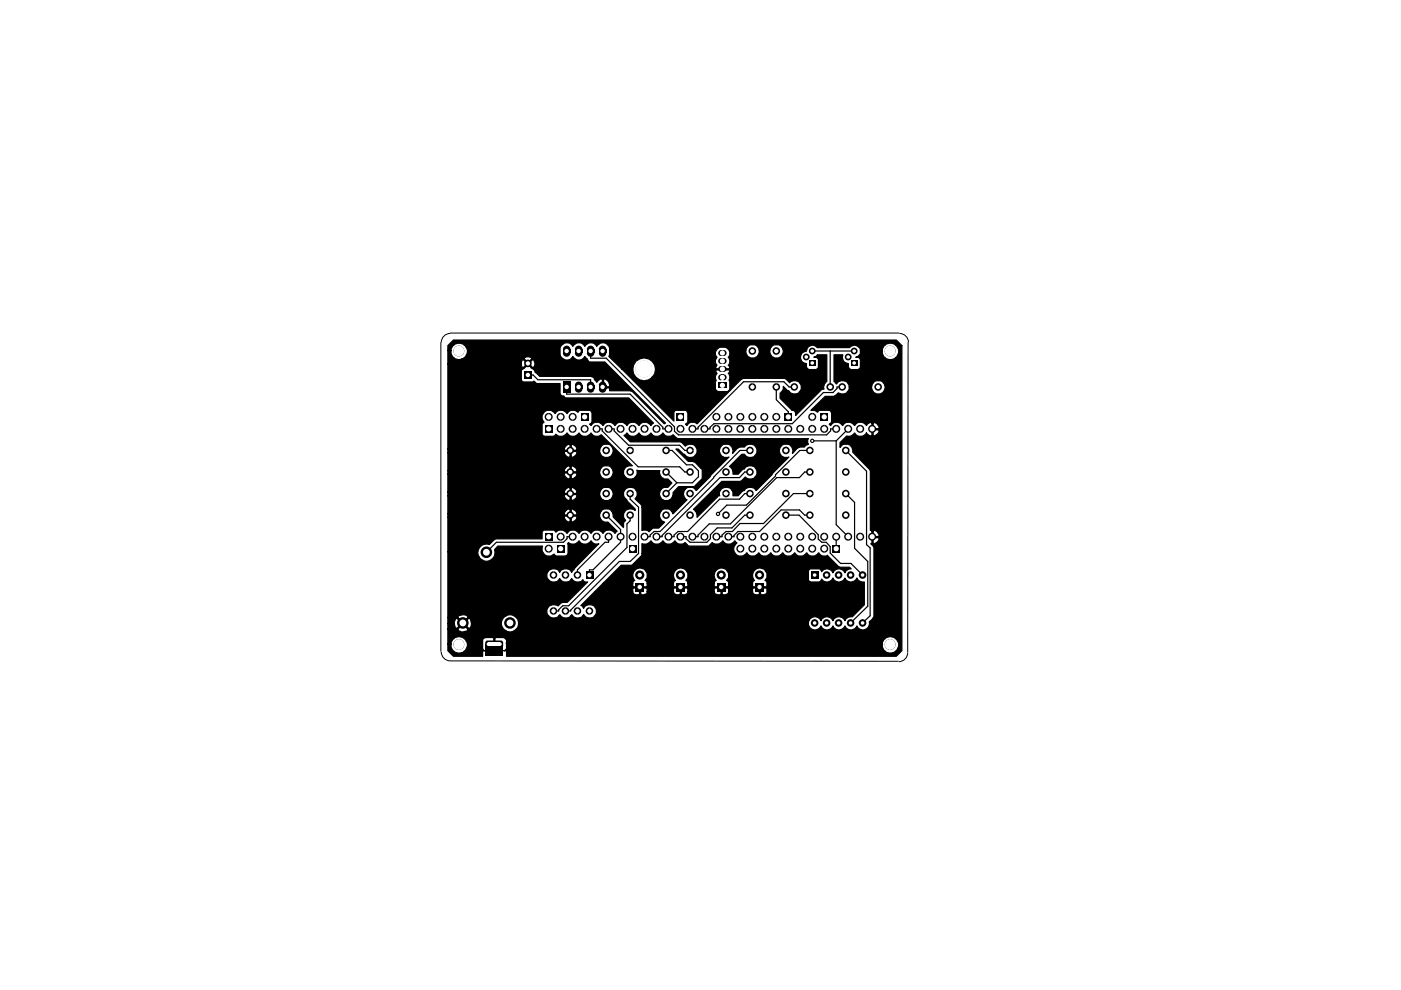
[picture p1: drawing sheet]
<svg xmlns="http://www.w3.org/2000/svg" width="297mm" height="210mm" viewBox="0 0 297 210" stroke-linecap="round" stroke-linejoin="round" font-family="sans-serif">
<path d="M93.5 72.6v65.6M95.4 70.6h95.3M95.5 70.7a1.91 1.91 0 0 0-1.9 1.9M190.7 70.7a1.91 1.91 0 0 1 1.9 1.9M192.5 72.6l-.1 65.7M93.6 138.2a1.91 1.91 0 0 0 1.9 1.9M192.4 138.4a1.91 1.91 0 0 1-1.9 1.9M95.4 140.1l95.1 .1" fill="none" stroke="#000" stroke-width=".21"/>
<g fill="none" stroke="#000" stroke-width=".25">
<path d="M95 73.3l1.1-1.2h93.9l1.2 1.2v64.7l-1.2 1.1h-82.6v-1l-.2-.1h-.4l.6-.4v-1.1h79.7a1.74 1.74 0 0 0 1.6 2 1.74 1.74 0 0 0 1.8-1.8 1.74 1.74 0 0 0-1.9-1.7 1.57 1.57 0 0 0-1.5 1.5h-79.7v-.8l-.4-.4-1.9-.1-.2 .1v2.6l.2 .1h-.4h-.2l.2-.1v-2.6l-.2-.1h-1.6l-.6 .4v2l.4 .4h.2h-.4l-.2 .1v1h-6.2l-1.1-1.1v-1.5h.6v.7a1.77 1.77 0 0 0 2.5 1.1 1.77 1.77 0 0 0 .6-2.7 1.77 1.77 0 0 0-2.7 0l-.4 .6v.3h-.6v-3.1h2.1l.1 .3 .3 .1a1.65 1.65 0 0 0 1.6-.1l.1-.3-1-1-1.1 1h-2.1v-1.2h1.3l.3 .9 .3 .1 1-1.1h.4l1.1 1.1a1 1 0 0 0 .5-1.2h6.4v.4a1.81 1.81 0 0 0 2.1 1.5 1.81 1.81 0 0 0 1.5-2.2 1.81 1.81 0 0 0-2.3-1.3l-.9 .6-.4 1h-6.4l-.2-.8-.3-.1-1.1 1h-.4l-1-1-.3 .1-.3 1h-1.3v-1.3h2.1l1.1 1.1 1-1.1-.1-.3a1.84 1.84 0 0 0-1.9 0l-.1 .3h-2.1v-13.9h6.3a1.84 1.84 0 0 0 2 2 1.84 1.84 0 0 0 1.6-2.5l.6-.7h9.5a1.52 1.52 0 0 0 .6 1.8 1.52 1.52 0 0 0 1.9-.1l.5 .4h1.9l.4-.2 .1-.3v-2.1l.1-.3 .1 .1a1.56 1.56 0 0 0 2.2-.4 1.48 1.48 0 0 0 2.5 0l.4 .4a1.27 1.27 0 0 0 1.3 .2l-5.1 5.1-.7 1a1.42 1.42 0 0 0-1.3-.8 1.42 1.42 0 0 0-1.2 .8 1.44 1.44 0 0 0-2.2-.5 1.44 1.44 0 0 0 0 2.2 1.44 1.44 0 0 0 2.2-.5 1.42 1.42 0 0 0 1.2 .8 1.42 1.42 0 0 0 1.3-.8 1.41 1.41 0 0 0 2.4 .3l.4 .5h.6l-4.3 4.3h-1l-1 .8a1.47 1.47 0 0 0-2.1 .2 1.47 1.47 0 0 0 .4 2.1 1.47 1.47 0 0 0 2.1-.5 1.59 1.59 0 0 0 2.6 0 1.39 1.39 0 0 0 2.4 0 1.44 1.44 0 0 0 2.2 .5 1.44 1.44 0 0 0 0-2.3 1.44 1.44 0 0 0-2.2 .5l-.4-.6h-.2l3-3h8.1l.2 .5 1 .2 .2-.2v-1.2h.2v1.2l.2 .2 .9-.1 .3-.3v-.3h5.6l.2 .5 1.1 .2 .1-.2v-1.2h.3v1.2l.2 .2 .8-.1 .3-.3v-.3h5.6l.3 .5 1 .2 .2-.2v-1.2h.2v1.2l.2 .2 .8-.1 .4-.3v-.3h5.1l.2 .5 1 .2 .2-.2v-1.2h.2v1.2l.2 .2 .9-.1 .3-.3v-.9l-.2-.1h-2.7l-.1 .1v.6h-5.1v-.6l-.2-.1h-2.7l-.2 .1v.6h-5.6v-.6l-.1-.1h-2.7l-.2 .1v.6h-5.6v-.6l-.2-.1h-2.7l-.1 .1v.6h-8.1l1.8-1.7h6.3v.5l.1 .2h2.7l.2-.2v-.5h5.6v.5l.2 .2h2.7l.1-.2v-.5h5.6v.5l.2 .2h2.7l.2-.2v-.5h5.1v.5l.1 .2h2.7l.2-.2v-.8l-.4-.3a1.54 1.54 0 0 0 0-2.2 1.54 1.54 0 0 0-2.2 0 1.54 1.54 0 0 0 0 2.2h-.3l-.1 .6h-5.1l-.2-.6h-.2v-.1a1.54 1.54 0 0 0-.1-2.1 1.54 1.54 0 0 0-2.2 0 1.54 1.54 0 0 0 0 2.2h-.2l-.2 .6h-5.6v-.3l-.4-.3 .1-.1a1.54 1.54 0 0 0-.2-2.1 1.54 1.54 0 0 0-2.1 0 1.54 1.54 0 0 0 0 2.2h-.2l-.2 .6h-5.6l-.2-.6h-.2l.1-.1a1.54 1.54 0 0 0-.2-2.1 1.54 1.54 0 0 0-2.1 0 1.54 1.54 0 0 0 0 2.2h-.3l-.1 .6h-6.3l3.8-3.9h2.2l2.1-2 .2-.4-.1-2.1a1.66 1.66 0 0 0 1.9-.6 1.48 1.48 0 0 0 2.6 0 1.48 1.48 0 0 0 2.5 0 1.36 1.36 0 0 0 2.1 .3l.8 .8h4.2l.8-.8 .1 .1a1.56 1.56 0 0 0 2.2-.4 1.48 1.48 0 0 0 2.5 0l.5 .4-.3 .3a1.52 1.52 0 0 0 .1 2.2 1.52 1.52 0 0 0 2.3-.4 1.48 1.48 0 0 0 2.5 0 1.48 1.48 0 0 0 2.5 0 1.48 1.48 0 0 0 2.6 0 1.48 1.48 0 0 0 2.5 0 1.48 1.48 0 0 0 2.6 0 1.48 1.48 0 0 0 2.5 0l.3 .4a1.38 1.38 0 0 0 1.6 .1l2.3 2.5 2.3 .1 .4 .3-.8 .2-.6 .6a1.4 1.4 0 0 0-1.3-.8 1.4 1.4 0 0 0-1.2 .9 1.34 1.34 0 0 0-2.4-.3l-.4-.6h-2.1l-.3 .4v2l.3 .3 2 .1 .5-.5a1.39 1.39 0 0 0 2.4-.3 1.37 1.37 0 0 0 1.2 .8 1.37 1.37 0 0 0 1.3-.8 1.37 1.37 0 0 0 1.3 .8 1.37 1.37 0 0 0 1.3-.8l.5 .6 1.1 .2v4.8l-2.6 2.6-1 .1-.6 .7a1.37 1.37 0 0 0-1.3-.8 1.37 1.37 0 0 0-1.2 .8 1.37 1.37 0 0 0-1.3-.8 1.37 1.37 0 0 0-1.3 .8 1.38 1.38 0 0 0-2.4-.2 1.38 1.38 0 0 0 1.1 2.2l.7-.2 .6-.7a1.37 1.37 0 0 0 1.3 .9 1.37 1.37 0 0 0 1.3-.9 1.37 1.37 0 0 0 1.2 .9 1.37 1.37 0 0 0 1.3-.9 1.37 1.37 0 0 0 1.3 .9 1.37 1.37 0 0 0 1.3-.9 1.38 1.38 0 0 0 1.7 .8 1.38 1.38 0 0 0 .9-1.6l1-1.1v-14.7l-.7-.8 .3-.1v-1.2h.2v1.2l.4 .1a1.17 1.17 0 0 0 .8-1.3h-1.5l.1-1.4h.2v1.1h1.2l.1-.2a1.38 1.38 0 0 0-1.1-1.1l-.2 .2-.6-.1-.1-13-3.6-3.6-.2-1-.3-.5a1.54 1.54 0 0 0-1.9 0l-.3 .5v-1l1.4-1.5a1.46 1.46 0 0 0 1.7-.6 1.38 1.38 0 0 0 2.5-.1l.7 .7 .5-.1v-1.2h.2v1.2l.4 .1a1.17 1.17 0 0 0 .8-1.3h-1.5l.1-1.4h.2v1.2h1.2l.1-.3a1.38 1.38 0 0 0-1.1-1.1l-.4 .2a.79 .79 0 0 0-1.1 .4l-.1 .1-.2-.2a1.5 1.5 0 0 0-2.4 .2 1.5 1.5 0 0 0-2.5 0 1.5 1.5 0 0 0-2.5 0l-.3-.2 .3-.2 .2-.3v-2l-.2-.3-.2-.2h-2.2l-.3 .4-.8-.4h-.7l3.1-3h1.8l1-.7v.1a1.41 1.41 0 0 0 1.6 0 1.41 1.41 0 0 0 .6-1.4h4.8v.3a1.52 1.52 0 0 0 2.4 1 1.46 1.46 0 0 0-.3-2.5 1.46 1.46 0 0 0-2.1 1.2h-4.8v-.2a1.49 1.49 0 0 0-1.2-1.1 1.49 1.49 0 0 0-1.5 .7l-.5-.5v-5.7h1.9v.2a1.26 1.26 0 0 0 1.2 1.7v.8l.5 .5 1.7-.1 .3-.4v-1.7l-.5-.5h-.4l.2-.1a1.1 1.1 0 0 0 .7-1.3h4.7v.7a1.77 1.77 0 0 0 2.5 1.1 1.77 1.77 0 0 0 .6-2.7 1.77 1.77 0 0 0-2.8 0l-.3 .6v.3h-4.7a1.29 1.29 0 0 0-.9-1.1 1.29 1.29 0 0 0-1.4 .5h-6.8l-.2-.2a1.35 1.35 0 0 0-2.2 1 1.32 1.32 0 0 0-1.2 1.3 1.32 1.32 0 0 0 1.3 1.3v.8l.5 .5h1.5l.5-.5v-1.7l-.5-.5h-.4l.7-.5h2v5.7l-.5 .5-.2 .6 .1 .5-.5 .1-5.5 5.5v-.6l-.2-.3-.6-.2v-.2l-2.5-2.3v-1.1l.3-.3a1.18 1.18 0 0 0 .4-1.2l.7 .8 .5 .2a1.44 1.44 0 0 0 2 .4 1.44 1.44 0 0 0 .2-2.1 1.44 1.44 0 0 0-2.1 0l-1.1-1h-8.8l-.4 .3-9.3 9.4a1.46 1.46 0 0 0-2.2 .3l-.3-.2 .4-.2 .1-.3v-2l-.1-.3-.3-.2h-2.2l-.3 .4v1.9l-11-11h2.3a2.4 2.4 0 0 0 1.4 2.2 2.4 2.4 0 0 0 2.6-.4h13.5l.1 .5-.1 .4v1.5l.5 .5 2.2-.1 .3-.3v-1.8l-.1-.2a1.22 1.22 0 0 0-.2-1.5l.3-.4-.1-.3h-2.8v.3l.2 .4-.3 1h-13.5a2.4 2.4 0 0 0-.7-4 2.4 2.4 0 0 0-3.3 2.2h-2.3l-2.8-2.7 .1-.7h22.5l.1 .5 .2 .3-.2 .5a1.08 1.08 0 0 0 .2 1.2l-.2 .5v.3h2.8l.1-.3-.3-.5a1.16 1.16 0 0 0 0-1.7 1.17 1.17 0 0 0 .2-1.3h3.5v.2a1.52 1.52 0 0 0 2.4 1l.3-.5 .2-.7h2.2a1.58 1.58 0 0 0 1 1.5 1.55 1.55 0 0 0 1.9-1.3 1.51 1.51 0 0 0-2.1-1.4l-.6 .6-.2 .6h-2.2l-.2-.6-.3-.4a1.54 1.54 0 0 0-1.9 0l-.3 .4-.2 .6h-3.5l-.6-.7-1.3-.1-.7 .4-.3 .9h-22.5v-1.4a1.46 1.46 0 0 0-1.3-.8 1.46 1.46 0 0 0-1.4 .7 1.42 1.42 0 0 0-1.2-.7 1.42 1.42 0 0 0-1.3 .7 1.42 1.42 0 0 0-1.3-.7 1.42 1.42 0 0 0-1.2 .7 1.46 1.46 0 0 0-1.5-.7 1.46 1.46 0 0 0-1.3 1.1l.1 1.7a1.46 1.46 0 0 0 1.3 .8 1.46 1.46 0 0 0 1.4-.7 1.42 1.42 0 0 0 1.2 .7 1.42 1.42 0 0 0 1.3-.7l1 1.2h3.2l12.9 12.9-.3 .2-6.7-6.9-.5-.2h-4.4v-.5h-1.6l.1-1.8h.3v1.5h1.2v-.4a1.57 1.57 0 0 0-1.1-1.3l-.1 .2-.6-.2-.9 .8-.5-.6-.1-.4-.6-.3h-10.9l-2.4-2.5-1.5 1.2v2.1l.4 .4h2.1l.2-.2 .5 .5h5l.1 2.4 .4 .2h.3l.4 .5h13.4l5.3 5.3-.6 .5a1.57 1.57 0 0 0-2.6 0 1.5 1.5 0 0 0-2.5 0 1.5 1.5 0 0 0-2.6 0 1.5 1.5 0 0 0-2.5 0 1.5 1.5 0 0 0-2.5 0l-.3-.2 .3-.2 .2-.3v-2l-.2-.3-.2-.2h-2.2l-.3 .4-.6-.3a1.48 1.48 0 0 0-1.8 .6 1.5 1.5 0 0 0-2.6 0 1.49 1.49 0 0 0-2.2-.4 1.49 1.49 0 0 0 0 2.2l-.5 .5 .1 2.2 .4 .3h2l.3-.2 .1-.2a1.63 1.63 0 0 0 2.5-.3 1.48 1.48 0 0 0 2.5 0 1.48 1.48 0 0 0 2.5 0 1.36 1.36 0 0 0 2.2 .4l6.6 6.6h-.7a1.42 1.42 0 0 0-1.1 1.7 1.42 1.42 0 0 0 1.8 1 1.42 1.42 0 0 0 .9-1.8l4.9 .1-.1 .2a1.4 1.4 0 0 0 1.8 1.6l.9 .8-.9 .9a1.44 1.44 0 0 0-1.7 1.3 1.44 1.44 0 0 0 1.5 1.6 1.44 1.44 0 0 0 1.3-1.8l1.2-1.2h3.3l1.7-1.7-.1-2.1-1.6-1.5-1.3-.1-2.6-2.6h.5l.9 .9 .5 .2a1.43 1.43 0 0 0 2 .4 1.43 1.43 0 0 0 .3-2.1 1.43 1.43 0 0 0-2.2 0l-1.1-.9h-10.6l-1.3-1.4 .7-.5a1.48 1.48 0 0 0 2.5 0 1.48 1.48 0 0 0 2.5 0 1.48 1.48 0 0 0 2.6 0 1.36 1.36 0 0 0 2.1 .4l.6 .6 .4 .2h27.7l-.2 .3v.6l.2 .3-.7 .3-.1 .3h-1l-.6 .2-1 1.1a1.6 1.6 0 0 0-.9-1.9 1.45 1.45 0 0 0-1.9 1.5 1.45 1.45 0 0 0 2.1 1.2l-7 7.1-.1-.1a1.4 1.4 0 0 0-2.3 .1l-.5 .2-.9 .9h-1.1v-.7a1.44 1.44 0 0 0-1.7-1.1 1.44 1.44 0 0 0-1.1 1.8l-.4 .1-4.4 4.5-.2-1.1-.6-.6 6-5.9h3.9l1.1-1a1.43 1.43 0 0 0 2.2 0 1.43 1.43 0 0 0-.3-2.1 1.43 1.43 0 0 0-2 .4l-.5 .2-.9 .9h-1.1l-.2-1.1-.6-.5 2.7-2.6 .6 .1a1.45 1.45 0 0 0 2.1 .3 1.45 1.45 0 0 0 0-2.2 1.45 1.45 0 0 0-2.1 .3l-1.2 .1-.4 .1-1 1.1v-.1a1.37 1.37 0 0 0-.9-1.8 1.45 1.45 0 0 0-1.9 1.5 1.45 1.45 0 0 0 2.1 1.2l-3.9 3.7-.1 .4-3 3-.3-.4a1.54 1.54 0 0 0-1.9 0 1.44 1.44 0 0 0 .3 2.4l-3 2.9-.3-.5a1.43 1.43 0 0 0-2.4 .1 1.43 1.43 0 0 0 .9 2.2l-1.2 1.3h-1.3l-.8 .7a1.29 1.29 0 0 0-1.5-.2l.1-4.9-.3-.6-1.2-1.2a1.47 1.47 0 0 0-.2-2.2 1.47 1.47 0 0 0-2.1 .3 1.47 1.47 0 0 0 .5 2.1l1.8 1.9v.3a1.47 1.47 0 0 0-2.1 .1 1.47 1.47 0 0 0 0 2.1l-.4 .5-.1 .9-2.1-2.2v-.4a1.46 1.46 0 0 0-1.6-1.4 1.46 1.46 0 0 0-1.3 1.8 1.46 1.46 0 0 0 1.8 1.1l2 1.9-.5 .5a1.57 1.57 0 0 0-2.6 0 1.5 1.5 0 0 0-2.5 0 1.5 1.5 0 0 0-2.6 0 1.5 1.5 0 0 0-2.5 0 1.54 1.54 0 0 0-2.4-.3l-.3-.4h-2.2l-.4 .4v1.5h-9.8l-1.4 1.1a1.81 1.81 0 0 0-2.4 1.6h-6.3v-7.3l24.6 .1a1.54 1.54 0 0 0 1 .9l.3-.2v-1.1h.2v1.1l.2 .2 .7-.4 .4-.6-.2-.3h-2.5l-.1 .3h-24.6v-.8h24.6l.1 .3h1.2v-1.2h.2v1.2h1.1a.66 .66 0 0 0-.2-.9l-.7-.4-.4 .1a1.14 1.14 0 0 0-1.3 .9h-24.6v-3.8l24.6 .1a1.54 1.54 0 0 0 1 .9l.3-.1v-1.1h.2v1.1l.2 .1 .7-.4 .4-.6-.2-.2h-2.5l-.1 .2h-24.6v-.7h24.6l.1 .2h1.2v-1.2h.2v1.2h6a1.58 1.58 0 0 0 1 1.5 1.55 1.55 0 0 0 1.9-1.2 1.51 1.51 0 0 0-2.1-1.5l-.6 .6-.2 .6h-4.9a.66 .66 0 0 0-.2-.8l-.7-.5-.4 .1a1.14 1.14 0 0 0-1.3 1h-24.6v-3.9l24.6 .1a1.54 1.54 0 0 0 1 1l.3-.2v-1.1h.2v1.1l.2 .2 .7-.5 .4-.6-.2-.2h-2.5l-.1 .2h-24.6v-.7h24.6l.1 .2h1.2v-1.2h.2v1.2h6a1.58 1.58 0 0 0 1 1.6 1.55 1.55 0 0 0 1.9-1.3 1.51 1.51 0 0 0-2.1-1.5l-.6 .6-.2 .6h-4.9a.66 .66 0 0 0-.2-.8l-.7-.4h-.4a1.14 1.14 0 0 0-1.3 1h-24.6v-3.8l24.6 .1a1.54 1.54 0 0 0 1 .9l.3-.2v-1.1h.2v1.1l.2 .2 .7-.4 .4-.6-.2-.3h-2.5l-.1 .3h-24.6v-.8h24.6l.1 .3h1.2v-1.2h.2v1.2h6a1.58 1.58 0 0 0 1 1.5 1.55 1.55 0 0 0 1.9-1.3 1.51 1.51 0 0 0-2.1-1.4l-.6 .6-.2 .6h-4.9a.66 .66 0 0 0-.2-.9l-.7-.4-.4 .1a1.14 1.14 0 0 0-1.3 .9h-24.6v-18h15.5l.2 .7h.3l.8-.8h.3l.8 .8a.95 .95 0 0 0 .5-.8 .95 .95 0 0 0-.5-.9l-.8 .9h-.3l-.8-.9-.3 .1-.2 .9h-15.5v-2.9h.6v.7a1.65 1.65 0 0 0 2.4 1.1h13.1l.9 .8 .7-.8-.1-.3a1.02 1.02 0 0 0-1.5 .3h-13.1h.2a1.73 1.73 0 0 0 .1-3 1.73 1.73 0 0 0-2.7 1.2h-.6zM111.9 79.5h1.1l1 1h11.2v1.5M125.2 74.4v1.5h3.3l14.5 14.6v.9l.8 .8h31.5l.8-.8v-.5h1.2M172.2 74.4h8.9M176 74.4v7.6M120.1 82v1.6h13.5l6.9 7v.3h1.2M126.5 90.9h1.2v.5l7.6 7.6h8.8l1.1 1.1h1.1M129 90.9h1.2v.5l3.1 3h10.8l1.1 1.1h1.1M141.2 95.5h1.3l3 3.1h1.3l1.3 1.2v1.3l-1.3 1.3h-3.3M159 95.5h-2.1l-5.6 5.7v.1l-11.3 11.4h-1.3l-.9 .8v.3h-1.1M164.6 82v2.8l2.5 2.5v1.1M168.4 82h-1.1l-1.1-1.1h-8.6l-9.6 9.7v.3h-1.2"/>
<path d="M171.7 95.5h-2.1l-11.4 11.6h-4.1l-1.9 1.9M172.2 93.5h5.1M177.3 93.5v17.8l2.5 2.5M178.6 82h-1.1v.4l-.9 .8h-2l-6.6 6.6h-16.6l-.9 .8v.3h-1.1M179.3 95.5l4.4 4.4v15.6l.8 .7v14.4l-1.6 1.5M179.8 90.9l-2.5 2.6M121.4 113.8h-1.2v.4l-.7 .8h-14.3l-2.1 2.1M128.5 109.2l3.1 3.1v2.7l-5.9 5.8h-.7v1.1M129 113.8v1.2h-.7l-5.9 5.8v1.1M133.6 109.2v1.2l-.7 .7v5l-12.3 12.3h-1.3l-.9 .9v.2h-1.1M133.6 104.6v1.2l1.8 1.7v9.8l-1.8 1.7h-2.3l-10.3 10.4v.1h-1.1M141.2 100.1l2.3 2.3"/>
<path d="M143.5 102.4l-2.3 2.2M159 100.1h-1.1l-1.1 1.2h-4.1l-12.3 12.2v.3h-1.2M159 104.6h-1.1l-1.1 1.2h-4.2l-6.8 6.9h-2l-.9 .8v.3h-1.2M159 109.2h-1.1l-2.7 2.7h-3.1l-1.5 1.5v.8l-.7 .8h-3.6l-.8-.8v-.4h-1.2M166.6 109.2h2.8l4.1 4.2v.9l.7 .7h1l.8 .9v1.4l2.2 2.2h2.2l2.5 2.4M171.7 100.1h-1.1l-1.1 1.2h-4.8l-9.8 9.8h-4.5l-2.4 2.4v.3h-1.2M171.7 104.6h-3.5l-6.3 6.4h-5l-1.6 1.7h-1.4l-.8 .8v.3h-1.2M171.7 109.2h-1.1l-1.1-1.1h-3.9l-4.6 4.6h-4.5l-.9 .8v.3h-1.2M177.3 113.8v2.5M179.3 104.6l1.9 1.9v9.7l2.8 2.8v9.5l-3.7 3.6"/>
</g>
<g fill="#000">
<path d="M119.4 74.1h1.6v.7h-1.6zM119.3 74.8h1.6a.8 .8 0 0 1-.8 .8 .8 .8 0 0 1-.8-.8zM119.6 73.5a.8 .8 0 0 1 .8-.2 .8 .8 0 0 1 .5 .8h-1.6zM121.9 74.1h1.6v.7h-1.6zM121.9 74.8h1.6a.8 .8 0 0 1-.8 .8 .8 .8 0 0 1-.8-.8zM122.1 73.5a.8 .8 0 0 1 .9-.2 .8 .8 0 0 1 .5 .8h-1.6zM124.5 74.1h1.6v.7h-1.6zM124.4 74.8h1.6a.8 .8 0 0 1-.8 .8 .8 .8 0 0 1-.8-.8zM124.7 73.5a.8 .8 0 0 1 .8-.2 .8 .8 0 0 1 .5 .8h-1.6zM127 74.1h1.6v.7h-1.6zM127 74.8h1.6a.8 .8 0 0 1-.8 .8 .8 .8 0 0 1-.8-.8zM127.2 73.5a.8 .8 0 0 1 .9-.2 .8 .8 0 0 1 .5 .8h-1.6z"/>
<path d="M135.2 77l.8-.5h.5v3.5a1.75 1.75 0 0 1-1.6-1.1 1.75 1.75 0 0 1 .3-1.9zM136.5 76.5a1.75 1.75 0 0 1 1.7 1.7 1.75 1.75 0 0 1-1.7 1.8zM152.5 77.8l.4-.2v1.3a.64 .64 0 0 1-.6-.4 .64 .64 0 0 1 .2-.7zM152.9 77.6h.5v1.3h-.5zM152.5 76.1l.4-.2v1.3a.64 .64 0 0 1-.6-.4 .64 .64 0 0 1 .2-.7zM152.9 75.9h.5v1.3h-.5zM152.5 74.4l.4-.2v1.3a.64 .64 0 0 1-.6-.4 .64 .64 0 0 1 .2-.7zM152.9 74.3h.5v1.2h-.5zM153.4 77.6a.64 .64 0 0 1 .7 .6 .64 .64 0 0 1-.7 .7zM153.4 75.9a.64 .64 0 0 1 .7 .6 .64 .64 0 0 1-.7 .7zM153.4 74.2a.64 .64 0 0 1 .7 .6 .64 .64 0 0 1-.7 .7zM171.5 76.4h1.4v1.2h-1.4z"/>
<path d="M180.4 76.4h1.4v1.2h-1.4zM96.1 72.1h93.9l1.2 1.2v64.7l-1.2 1.1h-82.6v-1l-.2-.1h-.4l.6-.4v-1.1h79.7v.7a1.77 1.77 0 0 0 2.5 1.1 1.77 1.77 0 0 0 .6-2.7 1.77 1.77 0 0 0-2.8 0l-.3 .6v.3h-79.7v-.8l-.4-.4-1.9-.1-.2 .1v2.6l.2 .1h-.4h-.2l.2-.1v-2.6l-.2-.1h-1.6l-.6 .4v2l.4 .4h.2h-.4l-.2 .1v1h-6.2l-1.1-1.1v-1.5h.6a1.74 1.74 0 0 0 1.7 2 1.74 1.74 0 0 0 1.8-1.8 1.74 1.74 0 0 0-1.9-1.7 1.57 1.57 0 0 0-1.6 1.5h-.6v-3.1h2.1l.1 .3a1.84 1.84 0 0 0 1.9 0l.1-.3-1-1-1.1 1h-2.1v-1.2h1.3l.3 .9 .3 .1 1-1.1h.4l1.1 1.1a1 1 0 0 0 .5-1.2h6.4v.4a1.81 1.81 0 0 0 2.1 1.5 1.81 1.81 0 0 0 1.5-2.2 1.81 1.81 0 0 0-2.3-1.3l-.9 .6-.4 1h-6.4l-.2-.8-.3-.1-1.1 1h-.4l-1-1-.3 .1-.3 1h-1.3v-1.3h2.1l1.1 1.1 1-1.1-.1-.3a1.84 1.84 0 0 0-1.9 0l-.1 .3h-2.1v-13.9h6.3a1.84 1.84 0 0 0 2 2 1.84 1.84 0 0 0 1.6-2.5l.6-.7h9.5a1.52 1.52 0 0 0 .6 1.8 1.52 1.52 0 0 0 1.9-.1l.5 .4h1.9l.4-.2 .1-.3v-2.1l.1-.3 .1 .1a1.56 1.56 0 0 0 2.2-.4 1.48 1.48 0 0 0 2.5 0l.4 .4a1.27 1.27 0 0 0 1.3 .2l-5.1 5.1-.7 1a1.42 1.42 0 0 0-1.3-.8 1.42 1.42 0 0 0-1.2 .8 1.44 1.44 0 0 0-2.2-.5 1.44 1.44 0 0 0 0 2.2 1.44 1.44 0 0 0 2.2-.5 1.42 1.42 0 0 0 1.2 .8 1.42 1.42 0 0 0 1.3-.8 1.41 1.41 0 0 0 2.4 .3l.4 .5h.6l-4.3 4.3h-1l-1 .8a1.47 1.47 0 0 0-2.1 .2 1.47 1.47 0 0 0 .4 2.1 1.47 1.47 0 0 0 2.1-.5 1.59 1.59 0 0 0 2.6 0 1.39 1.39 0 0 0 2.4 0 1.44 1.44 0 0 0 2.2 .5 1.44 1.44 0 0 0 0-2.3 1.44 1.44 0 0 0-2.2 .5l-.2-.4-.4-.2 3-3h8.1l.2 .5 1 .2 .2-.2v-1.2h.2v1.2l.2 .2 .9-.1 .3-.3v-.3h5.6l.2 .5 1.1 .2 .1-.2v-1.2h.3v1.2l.2 .2 .8-.1 .3-.3v-.3h5.6l.3 .5 1 .2 .2-.2v-1.2h.2v1.2l.2 .2 .8-.1 .4-.3v-.3h5.1l.2 .5 1 .2 .2-.2v-1.2h.2v1.2l.2 .2 .9-.1 .3-.3v-.9l-.2-.1h-2.7l-.1 .1v.6h-5.1v-.6l-.2-.1h-2.7l-.2 .1v.6h-5.6v-.6l-.1-.1h-2.7l-.2 .1v.6h-5.6v-.6l-.2-.1h-2.7l-.1 .1v.6h-8.1l1.8-1.7h6.3v.5l.1 .2h2.7l.2-.2v-.5h5.6v.5l.2 .2h2.7l.1-.2v-.5h5.6v.5l.2 .2h2.7l.2-.2v-.5h5.1v.5l.1 .2h2.7l.2-.2v-.8l-.4-.3a1.54 1.54 0 0 0 0-2.2 1.54 1.54 0 0 0-2.2 0 1.54 1.54 0 0 0 0 2.2h-.3l-.1 .6h-5.1l-.2-.6h-.2v-.1a1.54 1.54 0 0 0-.1-2.1 1.54 1.54 0 0 0-2.2 0 1.54 1.54 0 0 0 0 2.2h-.2l-.2 .6h-5.6v-.3l-.4-.3 .1-.1a1.54 1.54 0 0 0-.2-2.1 1.54 1.54 0 0 0-2.1 0 1.54 1.54 0 0 0 0 2.2h-.2l-.2 .6h-5.6v-.3l-.4-.3 .1-.1a1.54 1.54 0 0 0-.2-2.1 1.54 1.54 0 0 0-2.1 0 1.54 1.54 0 0 0 0 2.2h-.3l-.1 .6h-6.3l3.8-3.9h2.2l2.1-2 .2-.4-.1-2.1a1.66 1.66 0 0 0 1.9-.6 1.48 1.48 0 0 0 2.6 0 1.48 1.48 0 0 0 2.5 0 1.36 1.36 0 0 0 2.1 .3l.8 .8h4.2l.8-.8 .1 .1a1.56 1.56 0 0 0 2.2-.4 1.48 1.48 0 0 0 2.5 0l.5 .4-.3 .3a1.52 1.52 0 0 0 .1 2.2 1.52 1.52 0 0 0 2.3-.4 1.48 1.48 0 0 0 2.5 0 1.48 1.48 0 0 0 2.5 0 1.48 1.48 0 0 0 2.6 0 1.48 1.48 0 0 0 2.5 0 1.48 1.48 0 0 0 2.6 0 1.48 1.48 0 0 0 2.5 0l.3 .4a1.38 1.38 0 0 0 1.6 .1l2.3 2.5 2.3 .1 .4 .3-.8 .2-.6 .6a1.4 1.4 0 0 0-1.3-.8 1.4 1.4 0 0 0-1.2 .9 1.34 1.34 0 0 0-2.4-.3l-.4-.6h-2.1l-.3 .4v2l.3 .3 2 .1 .5-.5a1.39 1.39 0 0 0 2.4-.3 1.37 1.37 0 0 0 1.2 .8 1.37 1.37 0 0 0 1.3-.8 1.37 1.37 0 0 0 1.3 .8 1.37 1.37 0 0 0 1.3-.8l.5 .6 1.1 .2v4.8l-2.6 2.6-1 .1-.6 .7a1.37 1.37 0 0 0-1.3-.8 1.37 1.37 0 0 0-1.2 .8 1.37 1.37 0 0 0-1.3-.8 1.37 1.37 0 0 0-1.3 .8 1.38 1.38 0 0 0-2.4-.2 1.38 1.38 0 0 0 1.1 2.2l.7-.2 .6-.7a1.37 1.37 0 0 0 1.3 .9 1.37 1.37 0 0 0 1.3-.9 1.37 1.37 0 0 0 1.2 .9 1.37 1.37 0 0 0 1.3-.9 1.37 1.37 0 0 0 1.3 .9 1.37 1.37 0 0 0 1.3-.9 1.38 1.38 0 0 0 1.7 .8 1.38 1.38 0 0 0 .9-1.6l1-1.1v-14.7l-.7-.8 .3-.1v-1.2h.2v1.2l.4 .1a1.17 1.17 0 0 0 .8-1.3h-1.5l.1-1.4h.2v1.1h1.2l.1-.2a1.38 1.38 0 0 0-1.1-1.1l-.2 .2-.6-.1-.1-13-3.6-3.6-.2-1-.3-.5a1.54 1.54 0 0 0-1.9 0l-.3 .5v-1l1.4-1.5a1.46 1.46 0 0 0 1.7-.6 1.38 1.38 0 0 0 2.5-.1l.7 .7 .5-.1v-1.2h.2v1.2l.4 .1a1.17 1.17 0 0 0 .8-1.3h-1.5l.1-1.4h.2v1.2h1.2l.1-.3a1.38 1.38 0 0 0-1.1-1.1l-.4 .2a.79 .79 0 0 0-1.1 .4l-.1 .1-.2-.2a1.5 1.5 0 0 0-2.4 .2 1.5 1.5 0 0 0-2.5 0 1.5 1.5 0 0 0-2.5 0l-.3-.2 .3-.2 .2-.3v-2l-.2-.3-.2-.2h-2.2l-.3 .4-.8-.4h-.7l3.1-3h1.8l1-.7v.1a1.41 1.41 0 0 0 1.6 0 1.41 1.41 0 0 0 .6-1.4h4.8v.3a1.52 1.52 0 0 0 2.4 1 1.46 1.46 0 0 0-.3-2.5 1.46 1.46 0 0 0-2.1 1.2h-4.8v-.2a1.49 1.49 0 0 0-1.2-1.1 1.49 1.49 0 0 0-1.5 .7l-.5-.5v-5.7h1.9v.2a1.26 1.26 0 0 0 1.2 1.7v.8l.5 .5 1.7-.1 .3-.4v-1.7l-.5-.5h-.4l.2-.1a1.1 1.1 0 0 0 .7-1.3h4.7v.7a1.77 1.77 0 0 0 2.5 1.1 1.77 1.77 0 0 0 .6-2.7 1.77 1.77 0 0 0-2.8 0l-.3 .6v.3h-4.7a1.29 1.29 0 0 0-.9-1.1 1.29 1.29 0 0 0-1.4 .5h-6.8l-.2-.2a1.35 1.35 0 0 0-2.2 1 1.32 1.32 0 0 0-1.2 1.3 1.32 1.32 0 0 0 1.3 1.3v.8l.5 .5h1.5l.5-.5v-1.7l-.5-.5h-.4l.7-.5h2v5.7l-.5 .5-.2 .6 .1 .5-.5 .1-5.5 5.5v-.6l-.2-.3-.6-.2v-.2l-2.5-2.3v-1.1l.3-.3a1.18 1.18 0 0 0 .4-1.2l.7 .8 .5 .2a1.44 1.44 0 0 0 2 .4 1.44 1.44 0 0 0 .2-2.1 1.44 1.44 0 0 0-2.1 0l-1.1-1h-8.8l-.4 .3-9.3 9.4a1.46 1.46 0 0 0-2.2 .3l-.3-.2 .4-.2 .1-.3v-2l-.1-.3-.3-.2h-2.2l-.3 .4v1.9l-11-11h2.3a2.4 2.4 0 0 0 1.4 2.2 2.4 2.4 0 0 0 2.6-.4h13.5l.1 .5-.1 .4v1.5l.5 .5 2.2-.1 .3-.3v-1.8l-.1-.2a1.22 1.22 0 0 0-.2-1.5l.3-.4-.1-.3h-2.8v.3l.2 .4-.3 1h-13.5a2.4 2.4 0 0 0-.7-4 2.4 2.4 0 0 0-3.3 2.2h-2.3l-2.8-2.7 .1-.7h22.5l.1 .5 .2 .3-.2 .5a1.08 1.08 0 0 0 .2 1.2l-.2 .5v.3h2.8l.1-.3-.3-.5a1.16 1.16 0 0 0 0-1.7 1.17 1.17 0 0 0 .2-1.3h3.5v.2a1.52 1.52 0 0 0 2.4 1l.3-.5 .2-.7h2.2a1.58 1.58 0 0 0 1 1.5 1.55 1.55 0 0 0 1.9-1.3 1.51 1.51 0 0 0-2.1-1.4l-.6 .6-.2 .6h-2.2l-.2-.6-.3-.4a1.54 1.54 0 0 0-1.9 0l-.3 .4-.2 .6h-3.5l-.6-.7-1.3-.1-.7 .4-.3 .9h-22.5v-1.4a1.46 1.46 0 0 0-1.3-.8 1.46 1.46 0 0 0-1.4 .7 1.42 1.42 0 0 0-1.2-.7 1.42 1.42 0 0 0-1.3 .7 1.42 1.42 0 0 0-1.3-.7 1.42 1.42 0 0 0-1.2 .7 1.46 1.46 0 0 0-1.5-.7 1.46 1.46 0 0 0-1.3 1.1l.1 1.7a1.46 1.46 0 0 0 1.3 .8 1.46 1.46 0 0 0 1.4-.7 1.42 1.42 0 0 0 1.2 .7 1.42 1.42 0 0 0 1.3-.7l1 1.2h3.2l12.9 12.9-.3 .2-6.7-6.9-.5-.2h-4.4v-.5h-1.6l.1-1.8h.3v1.5h1.2v-.4a1.57 1.57 0 0 0-1.1-1.3l-.1 .2-.6-.2-.9 .8-.5-.6-.1-.4-.6-.3h-10.9l-2.4-2.5-1.5 1.2v2.1l.4 .4h2.1l.2-.2 .5 .5h5l.1 2.4 .4 .2h.3l.4 .5h13.4l5.3 5.3-.6 .5a1.57 1.57 0 0 0-2.6 0 1.5 1.5 0 0 0-2.5 0 1.5 1.5 0 0 0-2.6 0 1.5 1.5 0 0 0-2.5 0 1.5 1.5 0 0 0-2.5 0l-.3-.2 .3-.2 .2-.3v-2l-.2-.3-.2-.2h-2.2l-.3 .4-.6-.3a1.48 1.48 0 0 0-1.8 .6 1.5 1.5 0 0 0-2.6 0 1.49 1.49 0 0 0-2.2-.4 1.49 1.49 0 0 0 0 2.2l-.5 .5 .1 2.2 .4 .3h2l.3-.2 .1-.2a1.63 1.63 0 0 0 2.5-.3 1.48 1.48 0 0 0 2.5 0 1.48 1.48 0 0 0 2.5 0 1.36 1.36 0 0 0 2.2 .4l6.6 6.6h-.7a1.42 1.42 0 0 0-1.1 1.7 1.42 1.42 0 0 0 1.8 1 1.42 1.42 0 0 0 .9-1.8l4.9 .1-.1 .2a1.4 1.4 0 0 0 1.8 1.6l.9 .8-.9 .9a1.44 1.44 0 0 0-1.7 1.3 1.44 1.44 0 0 0 1.5 1.6 1.44 1.44 0 0 0 1.3-1.8l1.2-1.2h3.3l1.7-1.7-.1-2.1-1.6-1.5-1.3-.1-2.6-2.6h.5l.9 .9 .5 .2a1.43 1.43 0 0 0 2 .4 1.43 1.43 0 0 0 .3-2.1 1.43 1.43 0 0 0-2.2 0l-1.1-.9h-10.6l-1.3-1.4 .7-.5a1.48 1.48 0 0 0 2.5 0 1.48 1.48 0 0 0 2.5 0 1.48 1.48 0 0 0 2.6 0 1.36 1.36 0 0 0 2.1 .4l.6 .6 .4 .2h27.7l-.2 .3v.6l.2 .3-.7 .3-.1 .3h-1l-.6 .2-1 1.1a1.6 1.6 0 0 0-.9-1.9 1.45 1.45 0 0 0-1.9 1.5 1.45 1.45 0 0 0 2.1 1.2l-3.4 3.4-.2 .3-3.4 3.4-.1-.1a1.4 1.4 0 0 0-2.3 .1l-.5 .2-.9 .9h-1.1v-.7a1.44 1.44 0 0 0-1.7-1.1 1.44 1.44 0 0 0-1.1 1.8l-.4 .1-4.4 4.5-.2-1.1-.6-.6 6-5.9h3.9l1.1-1a1.43 1.43 0 0 0 2.2 0 1.43 1.43 0 0 0-.3-2.1 1.43 1.43 0 0 0-2 .4l-.5 .2-.9 .9h-1.1l-.2-1.1-.6-.5 2.7-2.6 .6 .1a1.45 1.45 0 0 0 2.1 .3 1.45 1.45 0 0 0 0-2.2 1.45 1.45 0 0 0-2.1 .3l-1.2 .1-.4 .1-1 1.1v-.1a1.37 1.37 0 0 0-.9-1.8 1.45 1.45 0 0 0-1.9 1.5 1.45 1.45 0 0 0 2.1 1.2l-3.9 3.7-.1 .4-3 3-.3-.4a1.54 1.54 0 0 0-1.9 0 1.44 1.44 0 0 0 .3 2.4l-3 2.9-.3-.5a1.43 1.43 0 0 0-2.4 .1 1.43 1.43 0 0 0 .9 2.2l-1.2 1.3h-1.3l-.8 .7a1.29 1.29 0 0 0-1.5-.2l.1-4.9-.3-.6-1.2-1.2a1.47 1.47 0 0 0-.2-2.2 1.47 1.47 0 0 0-2.1 .3 1.47 1.47 0 0 0 .5 2.1l1.8 1.9v.3a1.47 1.47 0 0 0-2.1 .1 1.47 1.47 0 0 0 0 2.1l-.4 .5-.1 .9-2.1-2.2v-.4a1.46 1.46 0 0 0-1.6-1.4 1.46 1.46 0 0 0-1.3 1.8 1.46 1.46 0 0 0 1.8 1.1l2 1.9-.5 .5a1.57 1.57 0 0 0-2.6 0 1.5 1.5 0 0 0-2.5 0 1.5 1.5 0 0 0-2.6 0 1.5 1.5 0 0 0-2.5 0 1.54 1.54 0 0 0-2.4-.3l-.3-.4h-2.2l-.4 .4v1.5h-9.8l-1.4 1.1a1.81 1.81 0 0 0-2.4 1.6h-6.3v-7.3l24.6 .1a1.54 1.54 0 0 0 1 .9l.3-.2v-1.1h.2v1.1l.2 .2 .7-.4 .4-.6-.2-.3h-2.5l-.1 .3h-24.6v-.8h24.6l.1 .3h1.2v-1.2h.2v1.2h1.1a.66 .66 0 0 0-.2-.9l-.7-.4-.4 .1a1.14 1.14 0 0 0-1.3 .9h-24.6v-3.8l24.6 .1a1.54 1.54 0 0 0 1 .9l.3-.1v-1.1h.2v1.1l.2 .1 .7-.4 .4-.6-.2-.2h-2.5l-.1 .2h-24.6v-.7h24.6l.1 .2h1.2v-1.2h.2v1.2h6a1.58 1.58 0 0 0 1 1.5 1.55 1.55 0 0 0 1.9-1.2 1.51 1.51 0 0 0-2.1-1.5l-.6 .6-.2 .6h-4.9a.66 .66 0 0 0-.2-.8l-.7-.5-.4 .1a1.14 1.14 0 0 0-1.3 1h-24.6v-3.9l24.6 .1a1.54 1.54 0 0 0 1 1l.3-.2v-1.1h.2v1.1l.2 .2 .7-.5 .4-.6-.2-.2h-2.5l-.1 .2h-24.6v-.7h24.6l.1 .2h1.2v-1.2h.2v1.2h6a1.58 1.58 0 0 0 1 1.6 1.55 1.55 0 0 0 1.9-1.3 1.51 1.51 0 0 0-2.1-1.5l-.6 .6-.2 .6h-4.9a.66 .66 0 0 0-.2-.8l-.7-.4h-.4a1.14 1.14 0 0 0-1.3 1h-24.6v-3.8l24.6 .1a1.54 1.54 0 0 0 1 .9l.3-.2v-1.1h.2v1.1l.2 .2 .7-.4 .4-.6-.2-.3h-2.5l-.1 .3h-24.6v-.8h24.6l.1 .3h1.2v-1.2h.2v1.2h6a1.58 1.58 0 0 0 1 1.5 1.55 1.55 0 0 0 1.9-1.3 1.51 1.51 0 0 0-2.1-1.4l-.6 .6-.2 .6h-4.9a.66 .66 0 0 0-.2-.9l-.7-.4-.4 .1a1.14 1.14 0 0 0-1.3 .9h-24.6v-18h15.5l.2 .7h.3l.8-.8h.3l.8 .8a.95 .95 0 0 0 .5-.8 .95 .95 0 0 0-.5-.9l-.8 .9h-.3l-.8-.9-.3 .1-.2 .9h-15.5v-2.9h.6v.7a1.65 1.65 0 0 0 2.4 1.1h13.1l.9 .8 .7-.8-.1-.3a1.02 1.02 0 0 0-1.5 .3h-13.1h.2a1.73 1.73 0 0 0 .1-3 1.73 1.73 0 0 0-2.7 1.2h-.6v-1zM111.1 78.7h1.6v1.6h-1.6zM115.5 90.1h1.7v1.7h-1.7zM115.7 87.8l.6-.3v1.7a.85 .85 0 0 1-.8-.5 .85 .85 0 0 1 .2-.9zM116.3 87.5a.85 .85 0 0 1 .9 .9 .85 .85 0 0 1-.9 .8zM118.3 90.3l.6-.2v1.7a.85 .85 0 0 1-.8-.5 .85 .85 0 0 1 .2-1zM118.9 90.1a.85 .85 0 0 1 .8 .8 .85 .85 0 0 1-.8 .9zM118.3 87.8l.6-.3v1.7a.85 .85 0 0 1-.8-.5 .85 .85 0 0 1 .2-.9zM118.9 87.5a.85 .85 0 0 1 .8 .9 .85 .85 0 0 1-.8 .8zM119.4 80.9h1.6v2.4h-1.6zM120.1 95.5h1.6a.8 .8 0 0 1-.8 .8 .8 .8 0 0 1-.8-.8z"/>
<path d="M120.3 94.9a.8 .8 0 0 1 .9-.1 .8 .8 0 0 1 .5 .7h-1.6zM120.8 90.3l.6-.2v1.7a.85 .85 0 0 1-.8-.5 .85 .85 0 0 1 .2-1zM121.4 90.1a.85 .85 0 0 1 .9 .8 .85 .85 0 0 1-.9 .9zM120.8 87.8l.6-.3v1.7a.85 .85 0 0 1-.8-.5 .85 .85 0 0 1 .2-.9zM121.4 87.5a.85 .85 0 0 1 .9 .9 .85 .85 0 0 1-.9 .8zM121.9 81.7h1.6v.8h-1.6zM121.9 82.5h1.6a.8 .8 0 0 1-.8 .8 .8 .8 0 0 1-.8-.8zM122.1 81.1a.8 .8 0 0 1 .9-.1 .8 .8 0 0 1 .5 .7h-1.6zM123.1 87.5h1.7v1.7h-1.7zM123.4 90.3l.6-.2v1.7a.85 .85 0 0 1-.8-.5 .85 .85 0 0 1 .2-1zM124 90.1a.85 .85 0 0 1 .8 .8 .85 .85 0 0 1-.8 .9zM124.5 81.7h1.6v.8h-1.6z"/>
<path d="M124.4 82.5h1.6a.8 .8 0 0 1-.8 .8 .8 .8 0 0 1-.8-.8zM124.7 81.1a.8 .8 0 0 1 .8-.1 .8 .8 0 0 1 .5 .7h-1.6zM125.9 90.3l.6-.2v1.7a.85 .85 0 0 1-.8-.5 .85 .85 0 0 1 .2-1zM126.5 90.1a.85 .85 0 0 1 .8 .8 .85 .85 0 0 1-.8 .9zM127 81.7h1.6v.8h-1.6zM127 82.5h1.6a.8 .8 0 0 1-.8 .8 .8 .8 0 0 1-.8-.8zM127.2 81.1a.8 .8 0 0 1 .9-.1 .8 .8 0 0 1 .5 .7h-1.6zM128.4 90.3l.6-.2v1.7a.85 .85 0 0 1-.8-.5 .85 .85 0 0 1 .2-1zM129 90.1a.85 .85 0 0 1 .9 .8 .85 .85 0 0 1-.9 .9zM131 90.3l.6-.2v1.7a.85 .85 0 0 1-.8-.5 .85 .85 0 0 1 .2-1zM131.6 90.1a.85 .85 0 0 1 .8 .8 .85 .85 0 0 1-.8 .9zM132.8 95.5h1.6a.8 .8 0 0 1-.8 .8 .8 .8 0 0 1-.8-.8z"/>
<path d="M133 94.9a.8 .8 0 0 1 .9-.1 .8 .8 0 0 1 .5 .7h-1.6zM133.5 90.3l.6-.2v1.7a.85 .85 0 0 1-.8-.5 .85 .85 0 0 1 .2-1zM134.1 90.1a.85 .85 0 0 1 .9 .8 .85 .85 0 0 1-.9 .9zM136.1 90.3l.6-.2v1.7a.85 .85 0 0 1-.8-.5 .85 .85 0 0 1 .2-1zM136.7 90.1a.85 .85 0 0 1 .8 .8 .85 .85 0 0 1-.8 .9zM138.6 90.3l.6-.2v1.7a.85 .85 0 0 1-.8-.5 .85 .85 0 0 1 .2-1zM139.2 90.1a.85 .85 0 0 1 .8 .8 .85 .85 0 0 1-.8 .9zM141.1 90.3l.6-.2v1.7a.85 .85 0 0 1-.8-.5 .85 .85 0 0 1 .2-1zM141.7 90.1a.85 .85 0 0 1 .9 .8 .85 .85 0 0 1-.9 .9zM143.4 87.5h1.7v1.7h-1.7zM143.7 90.3l.6-.2v1.7a.85 .85 0 0 1-.8-.5 .85 .85 0 0 1 .2-1zM144.3 90.1a.85 .85 0 0 1 .8 .8 .85 .85 0 0 1-.8 .9z"/>
<path d="M145.5 95.5h1.6a.8 .8 0 0 1-.8 .8 .8 .8 0 0 1-.8-.8zM145.7 94.9a.8 .8 0 0 1 .9-.1 .8 .8 0 0 1 .5 .7h-1.6zM146.2 90.3l.6-.2v1.7a.85 .85 0 0 1-.8-.5 .85 .85 0 0 1 .2-1zM146.8 90.1a.85 .85 0 0 1 .9 .8 .85 .85 0 0 1-.9 .9zM148.8 90.3l.6-.2v1.7a.85 .85 0 0 1-.8-.5 .85 .85 0 0 1 .2-1zM149.4 90.1a.85 .85 0 0 1 .8 .8 .85 .85 0 0 1-.8 .9zM151.3 90.3l.6-.2v1.7a.85 .85 0 0 1-.8-.5 .85 .85 0 0 1 .2-1zM151.9 90.1a.85 .85 0 0 1 .8 .8 .85 .85 0 0 1-.8 .9zM151.3 87.8l.6-.3v1.7a.85 .85 0 0 1-.8-.5 .85 .85 0 0 1 .2-.9zM151.9 87.5a.85 .85 0 0 1 .8 .9 .85 .85 0 0 1-.8 .8zM152.3 81h1.8v1.3h-1.8zM152.5 79.6l.4-.2v1.2a.64 .64 0 0 1-.6-.3 .64 .64 0 0 1 .2-.7z"/>
<path d="M152.9 79.3h.5v1.3h-.5zM153.4 79.4a.64 .64 0 0 1 .7 .6 .64 .64 0 0 1-.7 .6zM153.8 90.3l.6-.2v1.7a.85 .85 0 0 1-.8-.5 .85 .85 0 0 1 .2-1zM154.4 90.1a.85 .85 0 0 1 .9 .8 .85 .85 0 0 1-.9 .9zM153.8 87.8l.6-.3v1.7a.85 .85 0 0 1-.8-.5 .85 .85 0 0 1 .2-.9zM154.4 87.5a.85 .85 0 0 1 .9 .9 .85 .85 0 0 1-.9 .8zM156.4 90.3l.6-.2v1.7a.85 .85 0 0 1-.8-.5 .85 .85 0 0 1 .2-1zM157 90.1a.85 .85 0 0 1 .8 .8 .85 .85 0 0 1-.8 .9zM156.4 87.8l.6-.3v1.7a.85 .85 0 0 1-.8-.5 .85 .85 0 0 1 .2-.9zM157 87.5a.85 .85 0 0 1 .8 .9 .85 .85 0 0 1-.8 .8zM158.2 95.5h1.6a.8 .8 0 0 1-.8 .8 .8 .8 0 0 1-.8-.8zM158.4 94.9a.8 .8 0 0 1 .9-.1 .8 .8 0 0 1 .5 .7h-1.6z"/>
<path d="M159.5 81.2a.8 .8 0 0 1 .8 .8 .8 .8 0 0 1-.8 .8zM158.9 81.5l.6-.3v1.6a.8 .8 0 0 1-.7-.5 .8 .8 0 0 1 .1-.8zM158.9 90.3l.6-.2v1.7a.85 .85 0 0 1-.8-.5 .85 .85 0 0 1 .2-1zM159.5 90.1a.85 .85 0 0 1 .9 .8 .85 .85 0 0 1-.9 .9zM158.9 87.8l.6-.3v1.7a.85 .85 0 0 1-.8-.5 .85 .85 0 0 1 .2-.9zM159.5 87.5a.85 .85 0 0 1 .9 .9 .85 .85 0 0 1-.9 .8zM161.5 90.3l.6-.2v1.7a.85 .85 0 0 1-.8-.5 .85 .85 0 0 1 .2-1zM162.1 90.1a.85 .85 0 0 1 .8 .8 .85 .85 0 0 1-.8 .9zM161.5 87.8l.6-.3v1.7a.85 .85 0 0 1-.8-.5 .85 .85 0 0 1 .2-.9zM162.1 87.5a.85 .85 0 0 1 .8 .9 .85 .85 0 0 1-.8 .8zM164.6 81.2a.8 .8 0 0 1 .8 .8 .8 .8 0 0 1-.8 .8zM164 81.5l.6-.3v1.6a.8 .8 0 0 1-.7-.5 .8 .8 0 0 1 .1-.8z"/>
<path d="M164 90.3l.6-.2v1.7a.85 .85 0 0 1-.8-.5 .85 .85 0 0 1 .2-1zM164.6 90.1a.85 .85 0 0 1 .8 .8 .85 .85 0 0 1-.8 .9zM164 87.8l.6-.3v1.7a.85 .85 0 0 1-.8-.5 .85 .85 0 0 1 .2-.9zM164.6 87.5a.85 .85 0 0 1 .8 .9 .85 .85 0 0 1-.8 .8zM166.3 87.5h1.7v1.7h-1.7zM166.5 90.3l.6-.2v1.7a.85 .85 0 0 1-.8-.5 .85 .85 0 0 1 .2-1zM167.1 90.1a.85 .85 0 0 1 .9 .8 .85 .85 0 0 1-.9 .9zM167.6 82h1.6a.8 .8 0 0 1-.8 .8 .8 .8 0 0 1-.8-.8zM167.8 81.5a.8 .8 0 0 1 .9-.2 .8 .8 0 0 1 .5 .7h-1.6zM169.1 90.3l.6-.2v1.7a.85 .85 0 0 1-.8-.5 .85 .85 0 0 1 .2-1zM169.7 90.1a.85 .85 0 0 1 .8 .8 .85 .85 0 0 1-.8 .9zM170.9 95.5h1.6a.8 .8 0 0 1-.8 .8 .8 .8 0 0 1-.8-.8z"/>
<path d="M171.1 94.9a.8 .8 0 0 1 .9-.1 .8 .8 0 0 1 .5 .7h-1.6zM171.6 90.3l.6-.2v1.7a.85 .85 0 0 1-.8-.5 .85 .85 0 0 1 .2-1zM172.2 90.1a.85 .85 0 0 1 .9 .8 .85 .85 0 0 1-.9 .9zM171.6 87.8l.6-.3v1.7a.85 .85 0 0 1-.8-.5 .85 .85 0 0 1 .2-.9zM172.2 87.5a.85 .85 0 0 1 .9 .9 .85 .85 0 0 1-.9 .8zM173.9 87.5h1.7v1.7h-1.7zM174.2 90.3l.6-.2v1.7a.85 .85 0 0 1-.8-.5 .85 .85 0 0 1 .2-1zM174.8 90.1a.85 .85 0 0 1 .8 .8 .85 .85 0 0 1-.8 .9zM176.7 90.3l.6-.2v1.7a.85 .85 0 0 1-.8-.5 .85 .85 0 0 1 .2-1zM177.3 90.1a.85 .85 0 0 1 .8 .8 .85 .85 0 0 1-.8 .9zM177.8 82h1.6a.8 .8 0 0 1-.8 .8 .8 .8 0 0 1-.8-.8zM178 81.5a.8 .8 0 0 1 .9-.2 .8 .8 0 0 1 .5 .7h-1.6z"/>
<path d="M179.2 90.3l.6-.2v1.7a.85 .85 0 0 1-.8-.5 .85 .85 0 0 1 .2-1zM179.8 90.1a.85 .85 0 0 1 .9 .8 .85 .85 0 0 1-.9 .9zM181.8 90.3l.6-.2v1.7a.85 .85 0 0 1-.8-.5 .85 .85 0 0 1 .2-1zM182.4 90.1a.85 .85 0 0 1 .8 .8 .85 .85 0 0 1-.8 .9zM184.3 90.3l.6-.2v1.7a.85 .85 0 0 1-.8-.5 .85 .85 0 0 1 .2-1zM184.9 90.1a.85 .85 0 0 1 .9 .8 .85 .85 0 0 1-.9 .9zM115.5 112.9h1.7v1.7h-1.7zM115.7 115.7l.6-.2v1.7a.85 .85 0 0 1-.8-.5 .85 .85 0 0 1 .2-1zM116.3 115.5a.85 .85 0 0 1 .9 .8 .85 .85 0 0 1-.9 .9zM118 115.5h1.7v1.7h-1.7zM118.3 113.2l.6-.3v1.7a.85 .85 0 0 1-.8-.5 .85 .85 0 0 1 .2-.9zM118.9 112.9a.85 .85 0 0 1 .8 .9 .85 .85 0 0 1-.8 .8z"/>
<path d="M120.1 104.6h1.6a.8 .8 0 0 1-.8 .8 .8 .8 0 0 1-.8-.8zM120.3 104.1a.8 .8 0 0 1 .9-.2 .8 .8 0 0 1 .5 .7h-1.6zM120.1 109.2h1.6a.8 .8 0 0 1-.8 .8 .8 .8 0 0 1-.8-.8zM120.3 108.7a.8 .8 0 0 1 .9-.2 .8 .8 0 0 1 .5 .7h-1.6zM120.1 100.1h1.6a.8 .8 0 0 1-.8 .8 .8 .8 0 0 1-.8-.8zM120.3 99.5a.8 .8 0 0 1 .9-.2 .8 .8 0 0 1 .5 .8h-1.6zM120.8 113.2l.6-.3v1.7a.85 .85 0 0 1-.8-.5 .85 .85 0 0 1 .2-.9zM121.4 112.9a.85 .85 0 0 1 .9 .9 .85 .85 0 0 1-.9 .8zM123.4 113.2l.6-.3v1.7a.85 .85 0 0 1-.8-.5 .85 .85 0 0 1 .2-.9zM124 112.9a.85 .85 0 0 1 .8 .9 .85 .85 0 0 1-.8 .8zM125.9 113.2l.6-.3v1.7a.85 .85 0 0 1-.8-.5 .85 .85 0 0 1 .2-.9zM126.5 112.9a.85 .85 0 0 1 .8 .9 .85 .85 0 0 1-.8 .8z"/>
<path d="M128.4 113.2l.6-.3v1.7a.85 .85 0 0 1-.8-.5 .85 .85 0 0 1 .2-.9zM129 112.9a.85 .85 0 0 1 .9 .9 .85 .85 0 0 1-.9 .8zM131 113.2l.6-.3v1.7a.85 .85 0 0 1-.8-.5 .85 .85 0 0 1 .2-.9zM131.6 112.9a.85 .85 0 0 1 .8 .9 .85 .85 0 0 1-.8 .8zM133.3 115.5h1.7v1.7h-1.7zM132.8 109.2h1.6a.8 .8 0 0 1-.8 .8 .8 .8 0 0 1-.8-.8zM133 108.7a.8 .8 0 0 1 .9-.2 .8 .8 0 0 1 .5 .7h-1.6zM132.8 100.1h1.6a.8 .8 0 0 1-.8 .8 .8 .8 0 0 1-.8-.8zM133 99.5a.8 .8 0 0 1 .9-.2 .8 .8 0 0 1 .5 .8h-1.6zM132.8 104.6h1.6a.8 .8 0 0 1-.8 .8 .8 .8 0 0 1-.8-.8zM133 104.1a.8 .8 0 0 1 .9-.2 .8 .8 0 0 1 .5 .7h-1.6zM133.5 113.2l.6-.3v1.7a.85 .85 0 0 1-.8-.5 .85 .85 0 0 1 .2-.9z"/>
<path d="M134.1 112.9a.85 .85 0 0 1 .9 .9 .85 .85 0 0 1-.9 .8zM136.1 113.2l.6-.3v1.7a.85 .85 0 0 1-.8-.5 .85 .85 0 0 1 .2-.9zM136.7 112.9a.85 .85 0 0 1 .8 .9 .85 .85 0 0 1-.8 .8zM138.6 113.2l.6-.3v1.7a.85 .85 0 0 1-.8-.5 .85 .85 0 0 1 .2-.9zM139.2 112.9a.85 .85 0 0 1 .8 .9 .85 .85 0 0 1-.8 .8zM141.1 113.2l.6-.3v1.7a.85 .85 0 0 1-.8-.5 .85 .85 0 0 1 .2-.9zM141.7 112.9a.85 .85 0 0 1 .9 .9 .85 .85 0 0 1-.9 .8zM143.7 113.2l.6-.3v1.7a.85 .85 0 0 1-.8-.5 .85 .85 0 0 1 .2-.9zM144.3 112.9a.85 .85 0 0 1 .8 .9 .85 .85 0 0 1-.8 .8zM145.5 100.1h1.6a.8 .8 0 0 1-.8 .8 .8 .8 0 0 1-.8-.8zM145.7 99.5a.8 .8 0 0 1 .9-.2 .8 .8 0 0 1 .5 .8h-1.6zM146.2 113.2l.6-.3v1.7a.85 .85 0 0 1-.8-.5 .85 .85 0 0 1 .2-.9z"/>
<path d="M146.8 112.9a.85 .85 0 0 1 .9 .9 .85 .85 0 0 1-.9 .8zM148.8 113.2l.6-.3v1.7a.85 .85 0 0 1-.8-.5 .85 .85 0 0 1 .2-.9zM149.4 112.9a.85 .85 0 0 1 .8 .9 .85 .85 0 0 1-.8 .8zM151.3 113.2l.6-.3v1.7a.85 .85 0 0 1-.8-.5 .85 .85 0 0 1 .2-.9zM151.9 112.9a.85 .85 0 0 1 .8 .9 .85 .85 0 0 1-.8 .8zM153.4 108.7a.8 .8 0 0 1 .8-.2 .8 .8 0 0 1 .5 .7h-1.6zM153.1 109.2h1.6a.8 .8 0 0 1-.8 .8 .8 .8 0 0 1-.8-.8zM153.4 104.1a.8 .8 0 0 1 .8-.2 .8 .8 0 0 1 .5 .7h-1.6zM153.1 104.6h1.6a.8 .8 0 0 1-.8 .8 .8 .8 0 0 1-.8-.8zM153.8 113.2l.6-.3v1.7a.85 .85 0 0 1-.8-.5 .85 .85 0 0 1 .2-.9zM154.4 112.9a.85 .85 0 0 1 .9 .9 .85 .85 0 0 1-.9 .8zM156.4 113.2l.6-.3v1.7a.85 .85 0 0 1-.8-.5 .85 .85 0 0 1 .2-.9z"/>
<path d="M157 112.9a.85 .85 0 0 1 .8 .9 .85 .85 0 0 1-.8 .8zM156.4 115.7l.6-.2v1.7a.85 .85 0 0 1-.8-.5 .85 .85 0 0 1 .2-1zM157 115.5a.85 .85 0 0 1 .8 .8 .85 .85 0 0 1-.8 .9zM158.2 100.1h1.6a.8 .8 0 0 1-.8 .8 .8 .8 0 0 1-.8-.8zM158.4 99.5a.8 .8 0 0 1 .9-.2 .8 .8 0 0 1 .5 .8h-1.6zM158.2 104.6h1.6a.8 .8 0 0 1-.8 .8 .8 .8 0 0 1-.8-.8zM158.4 104.1a.8 .8 0 0 1 .9-.2 .8 .8 0 0 1 .5 .7h-1.6zM158.2 109.2h1.6a.8 .8 0 0 1-.8 .8 .8 .8 0 0 1-.8-.8zM158.4 108.7a.8 .8 0 0 1 .9-.2 .8 .8 0 0 1 .5 .7h-1.6zM158.9 113.2l.6-.3v1.7a.85 .85 0 0 1-.8-.5 .85 .85 0 0 1 .2-.9zM159.5 112.9a.85 .85 0 0 1 .9 .9 .85 .85 0 0 1-.9 .8zM158.9 115.7l.6-.2v1.7a.85 .85 0 0 1-.8-.5 .85 .85 0 0 1 .2-1z"/>
<path d="M159.5 115.5a.85 .85 0 0 1 .9 .8 .85 .85 0 0 1-.9 .9zM161.5 113.2l.6-.3v1.7a.85 .85 0 0 1-.8-.5 .85 .85 0 0 1 .2-.9zM162.1 112.9a.85 .85 0 0 1 .8 .9 .85 .85 0 0 1-.8 .8zM161.5 115.7l.6-.2v1.7a.85 .85 0 0 1-.8-.5 .85 .85 0 0 1 .2-1zM162.1 115.5a.85 .85 0 0 1 .8 .8 .85 .85 0 0 1-.8 .9zM164 113.2l.6-.3v1.7a.85 .85 0 0 1-.8-.5 .85 .85 0 0 1 .2-.9zM164.6 112.9a.85 .85 0 0 1 .8 .9 .85 .85 0 0 1-.8 .8zM164 115.7l.6-.2v1.7a.85 .85 0 0 1-.8-.5 .85 .85 0 0 1 .2-1zM164.6 115.5a.85 .85 0 0 1 .8 .8 .85 .85 0 0 1-.8 .9zM166.5 113.2l.6-.3v1.7a.85 .85 0 0 1-.8-.5 .85 .85 0 0 1 .2-.9zM167.1 112.9a.85 .85 0 0 1 .9 .9 .85 .85 0 0 1-.9 .8zM166.5 115.7l.6-.2v1.7a.85 .85 0 0 1-.8-.5 .85 .85 0 0 1 .2-1z"/>
<path d="M167.1 115.5a.85 .85 0 0 1 .9 .8 .85 .85 0 0 1-.9 .9zM169.1 113.2l.6-.3v1.7a.85 .85 0 0 1-.8-.5 .85 .85 0 0 1 .2-.9zM169.7 112.9a.85 .85 0 0 1 .8 .9 .85 .85 0 0 1-.8 .8zM169.1 115.7l.6-.2v1.7a.85 .85 0 0 1-.8-.5 .85 .85 0 0 1 .2-1zM169.7 115.5a.85 .85 0 0 1 .8 .8 .85 .85 0 0 1-.8 .9zM170.9 104.6h1.6a.8 .8 0 0 1-.8 .8 .8 .8 0 0 1-.8-.8zM171.1 104.1a.8 .8 0 0 1 .9-.2 .8 .8 0 0 1 .5 .7h-1.6zM170.9 109.2h1.6a.8 .8 0 0 1-.8 .8 .8 .8 0 0 1-.8-.8zM171.1 108.7a.8 .8 0 0 1 .9-.2 .8 .8 0 0 1 .5 .7h-1.6zM170.9 100.1h1.6a.8 .8 0 0 1-.8 .8 .8 .8 0 0 1-.8-.8zM171.1 99.5a.8 .8 0 0 1 .9-.2 .8 .8 0 0 1 .5 .8h-1.6zM171.6 113.2l.6-.3v1.7a.85 .85 0 0 1-.8-.5 .85 .85 0 0 1 .2-.9z"/>
<path d="M172.2 112.9a.85 .85 0 0 1 .9 .9 .85 .85 0 0 1-.9 .8zM171.6 115.7l.6-.2v1.7a.85 .85 0 0 1-.8-.5 .85 .85 0 0 1 .2-1zM172.2 115.5a.85 .85 0 0 1 .9 .8 .85 .85 0 0 1-.9 .9zM174.2 113.2l.6-.3v1.7a.85 .85 0 0 1-.8-.5 .85 .85 0 0 1 .2-.9zM174.8 112.9a.85 .85 0 0 1 .8 .9 .85 .85 0 0 1-.8 .8zM174.2 115.7l.6-.2v1.7a.85 .85 0 0 1-.8-.5 .85 .85 0 0 1 .2-1zM174.8 115.5a.85 .85 0 0 1 .8 .8 .85 .85 0 0 1-.8 .9zM176.4 115.5h1.7v1.7h-1.7zM176.7 113.2l.6-.3v1.7a.85 .85 0 0 1-.8-.5 .85 .85 0 0 1 .2-.9zM177.3 112.9a.85 .85 0 0 1 .8 .9 .85 .85 0 0 1-.8 .8zM179.2 113.2l.6-.3v1.7a.85 .85 0 0 1-.8-.5 .85 .85 0 0 1 .2-.9zM179.8 112.9a.85 .85 0 0 1 .9 .9 .85 .85 0 0 1-.9 .8z"/>
<path d="M181.8 113.2l.6-.3v1.7a.85 .85 0 0 1-.8-.5 .85 .85 0 0 1 .2-.9zM182.4 112.9a.85 .85 0 0 1 .8 .9 .85 .85 0 0 1-.8 .8zM184.3 113.2l.6-.3v1.7a.85 .85 0 0 1-.8-.5 .85 .85 0 0 1 .2-.9zM184.9 112.9a.85 .85 0 0 1 .9 .9 .85 .85 0 0 1-.9 .8zM102.9 136.6h3.8v2.5h-3.8zM103 135.9l3.3-.1 .4 .3v.9l-.4 .3h-3l-.3-.1-.1-.3v-.8zM117.3 128.7a.8 .8 0 0 1 .8 .8 .8 .8 0 0 1-.8 .8zM116.8 129l.5-.3v1.6a.8 .8 0 0 1-.7-.5 .8 .8 0 0 1 .2-.8zM117.3 121.1a.8 .8 0 0 1 .8 .8 .8 .8 0 0 1-.8 .8zM116.8 121.4l.5-.3v1.6a.8 .8 0 0 1-.7-.5 .8 .8 0 0 1 .2-.8zM119.9 121.1a.8 .8 0 0 1 .8 .8 .8 .8 0 0 1-.8 .8zM119.3 121.4l.6-.3v1.6a.8 .8 0 0 1-.8-.5 .8 .8 0 0 1 .2-.8z"/>
<path d="M119.9 128.7a.8 .8 0 0 1 .8 .8 .8 .8 0 0 1-.8 .8zM119.3 129l.6-.3v1.6a.8 .8 0 0 1-.8-.5 .8 .8 0 0 1 .2-.8zM122.4 121.1a.8 .8 0 0 1 .8 .8 .8 .8 0 0 1-.8 .8zM121.9 121.4l.5-.3v1.6a.8 .8 0 0 1-.7-.5 .8 .8 0 0 1 .2-.8zM122.4 128.7a.8 .8 0 0 1 .8 .8 .8 .8 0 0 1-.8 .8zM121.9 129l.5-.3v1.6a.8 .8 0 0 1-.7-.5 .8 .8 0 0 1 .2-.8zM125 128.7a.8 .8 0 0 1 .8 .8 .8 .8 0 0 1-.8 .8zM124.4 129l.6-.3v1.6a.8 .8 0 0 1-.8-.5 .8 .8 0 0 1 .2-.8zM124.2 121.2h1.6v1.6h-1.6zM134.8 123.6h1.8v1.8h-1.8zM143.4 123.6h1.8v1.8h-1.8zM152.1 123.6h1.7v1.8h-1.7z"/>
<path d="M160.2 123.6h1.8v1.8h-1.8zM172 121.2h1.5v1.5h-1.5z"/>
<circle cx="97.3" cy="74.4" r="1.14"/>
<circle cx="111.9" cy="77" r=".8"/>
<circle cx="159.5" cy="74.4" r=".8"/>
<circle cx="164.6" cy="74.4" r=".8"/>
<circle cx="170.9" cy="75.7" r=".72"/>
<circle cx="172.2" cy="74.4" r=".72"/>
<circle cx="179.8" cy="75.7" r=".72"/>
<circle cx="181.1" cy="74.4" r=".72"/>
<circle cx="188.7" cy="74.4" r="1.14"/>
<circle cx="128.5" cy="95.5" r=".8"/>
<circle cx="141.2" cy="95.5" r=".8"/>
<circle cx="153.9" cy="95.5" r=".8"/>
<circle cx="166.6" cy="95.5" r=".8"/>
<circle cx="172.2" cy="93.5" r=".47"/>
<circle cx="176" cy="82" r=".8"/>
<circle cx="179.3" cy="95.5" r=".8"/>
<circle cx="186.2" cy="82" r=".8"/>
<circle cx="103.1" cy="117.1" r="1.23"/>
<circle cx="128.5" cy="104.6" r=".8"/>
<circle cx="128.5" cy="109.2" r=".8"/>
<circle cx="128.5" cy="100.1" r=".8"/>
<circle cx="141.2" cy="104.6" r=".8"/>
<circle cx="141.2" cy="100.1" r=".8"/>
<circle cx="141.2" cy="109.2" r=".8"/>
<circle cx="146.3" cy="104.6" r=".8"/>
<circle cx="146.3" cy="109.2" r=".8"/>
<circle cx="152.2" cy="109" r=".47"/>
<circle cx="153.9" cy="100.1" r=".8"/>
<circle cx="166.6" cy="104.6" r=".8"/>
<circle cx="166.6" cy="109.2" r=".8"/>
<circle cx="166.6" cy="100.1" r=".8"/>
<circle cx="179.3" cy="104.6" r=".8"/>
<circle cx="179.3" cy="109.2" r=".8"/>
<circle cx="179.3" cy="100.1" r=".8"/>
<circle cx="97.3" cy="136.7" r="1.14"/>
<circle cx="98.1" cy="132.1" r="1.23"/>
<circle cx="108.1" cy="132.1" r="1.23"/>
<circle cx="135.6" cy="121.9" r=".97"/>
<circle cx="144.3" cy="121.9" r=".97"/>
<circle cx="152.9" cy="121.9" r=".97"/>
<circle cx="161" cy="121.9" r=".97"/>
<circle cx="172.7" cy="132.1" r=".8"/>
<circle cx="175.3" cy="121.9" r=".8"/>
<circle cx="175.3" cy="132.1" r=".8"/>
<circle cx="177.8" cy="121.9" r=".8"/>
<circle cx="177.8" cy="132.1" r=".8"/>
<circle cx="180.3" cy="121.9" r=".8"/>
<circle cx="180.3" cy="132.1" r=".8"/>
<circle cx="182.9" cy="121.9" r=".8"/>
<circle cx="182.9" cy="132.1" r=".8"/>
<circle cx="188.7" cy="136.7" r="1.14"/>
</g>
<g fill="#fff">
<path d="M103.3 136.3l.2-.1v.7l-.3-.2z"/>
<path d="M106 136.2l.4 .3-.2 .4h-.2z"/>
<path d="M103.5 136.1h2.5v.8h-2.5z"/>
<path d="M172.1 93.3l.3 .2-.1 .2-.3-.2z"/>
<path d="M152.1 108.8l.3 .2-.1 .2-.3-.2z"/>
<circle cx="188.7" cy="136.7" r="1.14"/>
<circle cx="136.5" cy="78.2" r="1.82"/>
<circle cx="188.7" cy="74.4" r="1.14"/>
<circle cx="97.3" cy="74.4" r="1.14"/>
<circle cx="97.3" cy="136.7" r="1.14"/>
<circle cx="120.9" cy="104.6" r=".47"/>
<circle cx="128.5" cy="104.6" r=".47"/>
<circle cx="120.9" cy="109.2" r=".47"/>
<circle cx="128.5" cy="109.2" r=".47"/>
<circle cx="144.3" cy="124.5" r=".47"/>
<circle cx="144.3" cy="121.9" r=".47"/>
<circle cx="135.6" cy="121.9" r=".47"/>
<circle cx="135.6" cy="124.5" r=".47"/>
<circle cx="146.3" cy="100.1" r=".47"/>
<circle cx="146.3" cy="109.2" r=".47"/>
<circle cx="146.3" cy="104.6" r=".47"/>
<circle cx="153.9" cy="104.6" r=".47"/>
<circle cx="141.2" cy="100.1" r=".47"/>
<circle cx="141.2" cy="95.5" r=".47"/>
<circle cx="141.2" cy="104.6" r=".47"/>
<circle cx="141.2" cy="109.2" r=".47"/>
<circle cx="98.1" cy="132.1" r=".72"/>
<circle cx="103.1" cy="117.1" r=".72"/>
<circle cx="108.1" cy="132.1" r=".72"/>
<circle cx="117.3" cy="129.5" r=".47"/>
<circle cx="117.3" cy="121.9" r=".47"/>
<circle cx="116.3" cy="116.3" r=".55"/>
<circle cx="125" cy="121.9" r=".47"/>
<circle cx="122.4" cy="121.9" r=".47"/>
<circle cx="119.9" cy="129.5" r=".47"/>
<circle cx="119.9" cy="121.9" r=".47"/>
<circle cx="122.4" cy="129.5" r=".47"/>
<circle cx="125" cy="129.5" r=".47"/>
<circle cx="152.9" cy="124.5" r=".47"/>
<circle cx="151.9" cy="113.8" r=".55"/>
<circle cx="149.4" cy="113.8" r=".55"/>
<circle cx="146.8" cy="113.8" r=".55"/>
<circle cx="144.3" cy="113.8" r=".55"/>
<circle cx="141.7" cy="113.8" r=".55"/>
<circle cx="139.2" cy="113.8" r=".55"/>
<circle cx="136.7" cy="113.8" r=".55"/>
<circle cx="133.6" cy="109.2" r=".47"/>
<circle cx="134.1" cy="113.8" r=".55"/>
<circle cx="131.6" cy="113.8" r=".55"/>
<circle cx="129" cy="113.8" r=".55"/>
<circle cx="126.5" cy="113.8" r=".55"/>
<circle cx="134.1" cy="116.3" r=".55"/>
<circle cx="124" cy="113.8" r=".55"/>
<circle cx="121.4" cy="113.8" r=".55"/>
<circle cx="118.9" cy="113.8" r=".55"/>
<circle cx="116.3" cy="113.8" r=".55"/>
<circle cx="118.9" cy="116.3" r=".55"/>
<circle cx="161" cy="121.9" r=".47"/>
<circle cx="152.9" cy="121.9" r=".47"/>
<circle cx="153.9" cy="109.2" r=".47"/>
<circle cx="159.5" cy="113.8" r=".55"/>
<circle cx="157" cy="113.8" r=".55"/>
<circle cx="154.4" cy="113.8" r=".55"/>
<circle cx="157" cy="116.3" r=".55"/>
<circle cx="166.6" cy="100.1" r=".47"/>
<circle cx="166.6" cy="104.6" r=".47"/>
<circle cx="171.7" cy="100.1" r=".47"/>
<circle cx="171.7" cy="104.6" r=".47"/>
<circle cx="171.7" cy="109.2" r=".47"/>
<circle cx="161" cy="124.5" r=".47"/>
<circle cx="172.7" cy="132.1" r=".38"/>
<circle cx="175.3" cy="132.1" r=".38"/>
<circle cx="177.8" cy="121.9" r=".38"/>
<circle cx="175.3" cy="121.9" r=".38"/>
<circle cx="172.7" cy="121.9" r=".38"/>
<circle cx="177.8" cy="132.1" r=".38"/>
<circle cx="180.3" cy="132.1" r=".38"/>
<circle cx="182.9" cy="132.1" r=".38"/>
<circle cx="180.3" cy="121.9" r=".38"/>
<circle cx="182.9" cy="121.9" r=".38"/>
<circle cx="184.9" cy="113.8" r=".55"/>
<circle cx="182.4" cy="113.8" r=".55"/>
<circle cx="179.8" cy="113.8" r=".55"/>
<circle cx="177.3" cy="116.3" r=".55"/>
<circle cx="166.6" cy="109.2" r=".47"/>
<circle cx="159" cy="109.2" r=".47"/>
<circle cx="162.1" cy="113.8" r=".55"/>
<circle cx="159.5" cy="116.3" r=".55"/>
<circle cx="177.3" cy="113.8" r=".55"/>
<circle cx="174.8" cy="113.8" r=".55"/>
<circle cx="172.2" cy="113.8" r=".55"/>
<circle cx="169.7" cy="113.8" r=".55"/>
<circle cx="174.8" cy="116.3" r=".55"/>
<circle cx="172.2" cy="116.3" r=".55"/>
<circle cx="169.7" cy="116.3" r=".55"/>
<circle cx="167.1" cy="113.8" r=".55"/>
<circle cx="164.6" cy="113.8" r=".55"/>
<circle cx="167.1" cy="116.3" r=".55"/>
<circle cx="164.6" cy="116.3" r=".55"/>
<circle cx="162.1" cy="116.3" r=".55"/>
<circle cx="120.9" cy="95.5" r=".47"/>
<circle cx="120.9" cy="100.1" r=".47"/>
<circle cx="121.4" cy="90.9" r=".55"/>
<circle cx="126.5" cy="90.9" r=".55"/>
<circle cx="128.5" cy="100.1" r=".47"/>
<circle cx="133.6" cy="100.1" r=".47"/>
<circle cx="133.6" cy="95.5" r=".47"/>
<circle cx="133.6" cy="104.6" r=".47"/>
<circle cx="111.9" cy="79.5" r=".47"/>
<circle cx="111.9" cy="77" r=".47"/>
<circle cx="120.1" cy="82" r=".47"/>
<circle cx="120.1" cy="74.4" r=".47"/>
<circle cx="127.8" cy="74.4" r=".47"/>
<circle cx="125.2" cy="74.4" r=".47"/>
<circle cx="125.2" cy="82" r=".47"/>
<circle cx="122.7" cy="74.4" r=".47"/>
<circle cx="127.8" cy="82" r=".47"/>
<circle cx="122.7" cy="82" r=".47"/>
<circle cx="116.3" cy="90.9" r=".55"/>
<circle cx="118.9" cy="90.9" r=".55"/>
<circle cx="124" cy="90.9" r=".55"/>
<circle cx="124" cy="88.4" r=".55"/>
<circle cx="121.4" cy="88.4" r=".55"/>
<circle cx="118.9" cy="88.4" r=".55"/>
<circle cx="116.3" cy="88.4" r=".55"/>
<circle cx="128.5" cy="95.5" r=".47"/>
<circle cx="129" cy="90.9" r=".55"/>
<circle cx="131.6" cy="90.9" r=".55"/>
<circle cx="134.1" cy="90.9" r=".55"/>
<circle cx="136.7" cy="90.9" r=".55"/>
<circle cx="139.2" cy="90.9" r=".55"/>
<circle cx="141.7" cy="90.9" r=".55"/>
<circle cx="144.3" cy="90.9" r=".55"/>
<circle cx="144.3" cy="88.4" r=".55"/>
<circle cx="170.9" cy="75.7" r=".38"/>
<circle cx="172.2" cy="74.4" r=".38"/>
<circle cx="181.1" cy="77" r=".38"/>
<circle cx="181.1" cy="74.4" r=".38"/>
<circle cx="179.8" cy="75.7" r=".38"/>
<circle cx="176" cy="82" r=".47"/>
<circle cx="186.2" cy="82" r=".47"/>
<circle cx="178.6" cy="82" r=".47"/>
<circle cx="153.9" cy="100.1" r=".47"/>
<circle cx="159" cy="95.5" r=".47"/>
<circle cx="159" cy="100.1" r=".47"/>
<circle cx="159" cy="104.6" r=".47"/>
<circle cx="179.3" cy="100.1" r=".47"/>
<circle cx="179.3" cy="95.5" r=".47"/>
<circle cx="179.3" cy="104.6" r=".47"/>
<circle cx="179.3" cy="109.2" r=".47"/>
<circle cx="166.6" cy="95.5" r=".47"/>
<circle cx="171.7" cy="95.5" r=".47"/>
<circle cx="164.6" cy="90.9" r=".55"/>
<circle cx="167.1" cy="90.9" r=".55"/>
<circle cx="169.7" cy="90.9" r=".55"/>
<circle cx="177.3" cy="90.9" r=".55"/>
<circle cx="179.8" cy="90.9" r=".55"/>
<circle cx="182.4" cy="90.9" r=".55"/>
<circle cx="184.9" cy="90.9" r=".55"/>
<circle cx="172.2" cy="77" r=".38"/>
<circle cx="168.4" cy="82" r=".47"/>
<circle cx="172.2" cy="90.9" r=".55"/>
<circle cx="174.8" cy="90.9" r=".55"/>
<circle cx="174.8" cy="88.4" r=".55"/>
<circle cx="172.2" cy="88.4" r=".55"/>
<circle cx="167.1" cy="88.4" r=".55"/>
<circle cx="164.6" cy="88.4" r=".55"/>
<circle cx="164.6" cy="82" r=".47"/>
<circle cx="164.6" cy="74.4" r=".47"/>
<circle cx="159.5" cy="82" r=".47"/>
<circle cx="159.5" cy="74.4" r=".47"/>
<circle cx="153.2" cy="81.7" r=".55"/>
<circle cx="153.2" cy="80" r=".55"/>
<circle cx="153.2" cy="78.2" r=".55"/>
<circle cx="153.2" cy="76.5" r=".55"/>
<circle cx="153.2" cy="74.8" r=".55"/>
<circle cx="153.9" cy="95.5" r=".47"/>
<circle cx="146.3" cy="95.5" r=".47"/>
<circle cx="146.8" cy="90.9" r=".55"/>
<circle cx="149.4" cy="90.9" r=".55"/>
<circle cx="151.9" cy="90.9" r=".55"/>
<circle cx="151.9" cy="88.4" r=".55"/>
<circle cx="154.4" cy="90.9" r=".55"/>
<circle cx="157" cy="90.9" r=".55"/>
<circle cx="159.5" cy="90.9" r=".55"/>
<circle cx="162.1" cy="90.9" r=".55"/>
<circle cx="162.1" cy="88.4" r=".55"/>
<circle cx="159.5" cy="88.4" r=".55"/>
<circle cx="157" cy="88.4" r=".55"/>
<circle cx="154.4" cy="88.4" r=".55"/>
</g>
</svg>
